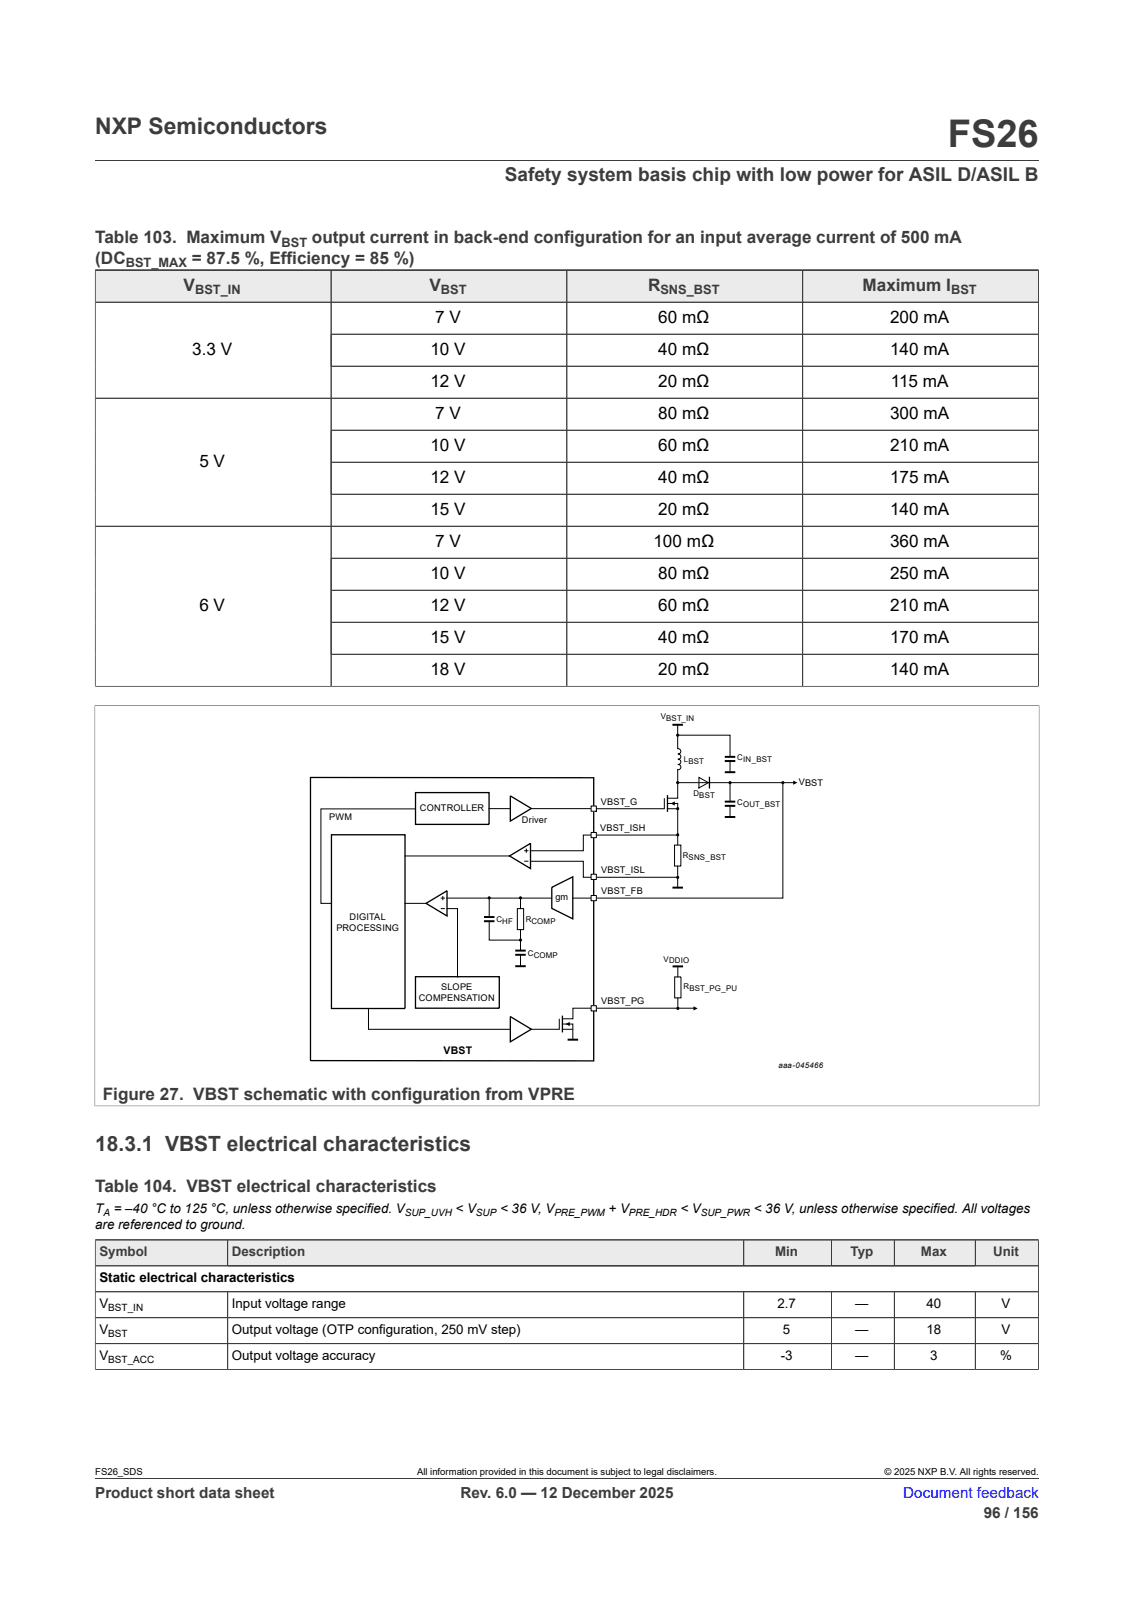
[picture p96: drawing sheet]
<svg xmlns="http://www.w3.org/2000/svg" width="210mm" height="297mm" viewBox="0 0 210 297" stroke-linecap="round" stroke-linejoin="round" font-family="sans-serif">
<defs><g id="words">
<text font-size="7.1" fill="#3c3c3c" x="175.5" y="27.2">FS26</text>
<text font-size="4.2" fill="#3c3c3c" x="17.6" y="24.8">NXP Semiconductors</text>
<text font-size="3.9" fill="#3c3c3c" x="17.6" y="213.2">18.3.1 VBST electrical characteristics</text>
<text font-size="3.5" fill="#3c3c3c" x="93.5" y="33.5">Safety system basis chip with low power for ASIL D/ASIL B</text>
<g font-size="3.2" fill="#3c3c3c">
<text x="17.6" y="45.1">Table 103. Maximum V</text>
<text x="57.8" y="45.1">output current in back-end configuration for an input average current of 500 mA</text>
<text x="17.6" y="48.9">(DC</text>
<text x="34" y="53.8">V</text>
<text x="35.5" y="48.9">= 87.5 %, Efficiency = 85 %)</text>
<text x="79.5" y="53.8">V</text>
<text x="120" y="53.8">R</text>
<text x="159.7" y="53.8">Maximum I</text>
<text x="19" y="203.6">Figure 27. VBST schematic with configuration from VPRE</text>
<text x="17.6" y="220.8">Table 104. VBST electrical characteristics</text>
</g>
<g font-size="3.2">
<text x="80.6" y="59.7">7 V</text>
<text x="121.9" y="59.7">60 mΩ</text>
<text x="164.8" y="59.7">200 mA</text>
<text x="35.6" y="65.7">3.3 V</text>
<text x="79.7" y="65.7">10 V</text>
<text x="121.9" y="65.7">40 mΩ</text>
<text x="164.8" y="65.7">140 mA</text>
<text x="79.7" y="71.6">12 V</text>
<text x="121.9" y="71.6">20 mΩ</text>
<text x="165" y="71.6">115 mA</text>
<text x="80.6" y="77.5">7 V</text>
<text x="121.9" y="77.5">80 mΩ</text>
<text x="164.8" y="77.5">300 mA</text>
<text x="79.7" y="83.4">10 V</text>
<text x="121.9" y="83.4">60 mΩ</text>
<text x="164.8" y="83.4">210 mA</text>
<text x="36.9" y="86.4">5 V</text>
<text x="79.7" y="89.4">12 V</text>
<text x="121.9" y="89.4">40 mΩ</text>
<text x="164.8" y="89.4">175 mA</text>
<text x="79.7" y="95.3">15 V</text>
<text x="121.9" y="95.3">20 mΩ</text>
<text x="164.8" y="95.3">140 mA</text>
<text x="80.6" y="101.2">7 V</text>
<text x="121" y="101.2">100 mΩ</text>
<text x="164.8" y="101.2">360 mA</text>
<text x="79.7" y="107.1">10 V</text>
<text x="121.9" y="107.1">80 mΩ</text>
<text x="164.8" y="107.1">250 mA</text>
<text x="36.9" y="113.1">6 V</text>
<text x="79.7" y="113.1">12 V</text>
<text x="121.9" y="113.1">60 mΩ</text>
<text x="164.8" y="113.1">210 mA</text>
<text x="79.7" y="119">15 V</text>
<text x="121.9" y="119">40 mΩ</text>
<text x="164.8" y="119">170 mA</text>
<text x="79.7" y="124.9">18 V</text>
<text x="121.9" y="124.9">20 mΩ</text>
<text x="164.8" y="124.9">140 mA</text>
</g>
<g font-size="2.8" fill="#3c3c3c">
<text x="17.6" y="277.3">Product short data sheet</text>
<text x="85.3" y="277.3">Rev. 6.0 — 12 December 2025</text>
<text x="182.2" y="281">96 / 156</text>
</g>
<text font-size="2.8" fill="#00f" x="167.3" y="277.3">Document feedback</text>
<g font-size="2.5">
<text x="17.6" y="224.7">T = –40 °C to 125 °C, unless otherwise specified. V</text>
<text x="17.6" y="227.6">are referenced to ground.</text>
<text x="84.4" y="224.7">&lt; V</text>
<text x="92.6" y="224.7">&lt; 36 V, V</text>
<text x="112.7" y="224.7">+ V</text>
<text x="126" y="224.7">&lt; V</text>
<text x="139.6" y="224.7">&lt; 36 V, unless otherwise specified. All voltages</text>
<text x="18.4" y="237.4">Static electrical characteristics</text>
<text x="18.4" y="242.2">V</text>
<text x="42.9" y="242.2">Input voltage range</text>
<text x="144" y="242.2">2.7</text>
<text x="158.4" y="242.2">—</text>
<text x="171.6" y="242.2">40</text>
<text x="185.5" y="242.2">V</text>
<text x="18.4" y="247">V</text>
<text x="18.4" y="251.8">V</text>
<text x="42.9" y="247">Output voltage (OTP configuration, 250 mV step)</text>
<text x="42.9" y="251.8">Output voltage accuracy</text>
<text x="144.6" y="251.8">-3</text>
<text x="145" y="247">5</text>
<text x="158.4" y="247">—</text>
<text x="158.4" y="251.8">—</text>
<text x="171.6" y="247">18</text>
<text x="172.3" y="251.8">3</text>
<text x="185.2" y="251.8">%</text>
<text x="185.5" y="247">V</text>
</g>
<g font-size="2.5" fill="#3c3c3c">
<text x="18.4" y="232.6">Symbol</text>
<text x="42.9" y="232.6">Description</text>
<text x="143.6" y="232.6">Min</text>
<text x="157.5" y="232.6">Typ</text>
<text x="170.5" y="232.6">Max</text>
<text x="183.9" y="232.6">Unit</text>
</g>
<g font-size="2.4" fill="#3c3c3c">
<text x="52.1" y="45.7">BST</text>
<text x="23.3" y="49.5">BST_MAX</text>
<text x="36.1" y="54.4">BST_IN</text>
<text x="81.6" y="54.4">BST</text>
<text x="122.3" y="54.4">SNS_BST</text>
<text x="176.1" y="54.4">BST</text>
</g>
<g font-size="1.9">
<text x="82.1" y="195.1">VBST</text>
<text x="19.1" y="225.1">A</text>
<text x="74.9" y="225.1">SUP_UVH</text>
<text x="88.1" y="225.1">SUP</text>
<text x="102.7" y="225.1">PRE_PWM</text>
<text x="116.5" y="225.1">PRE_HDR</text>
<text x="129.8" y="225.1">SUP_PWR</text>
<text x="20.1" y="242.7">BST_IN</text>
<text x="20.1" y="247.5">BST</text>
<text x="20.1" y="252.3">BST_ACC</text>
</g>
<g font-size="1.8">
<text x="17.6" y="273.1">FS26_SDS</text>
<text x="77.2" y="273.1">All information provided in this document is subject to legal disclaimers.</text>
<text x="163.8" y="273.1">© 2025 NXP B.V. All rights reserved.</text>
</g>
<g font-size="1.7">
<text x="111.3" y="149">VBST_G</text>
<text x="147.9" y="145.3">VBST</text>
<text x="61" y="151.8">PWM</text>
<text x="77.8" y="150.2">CONTROLLER</text>
<text x="96.7" y="152.3">Driver</text>
<text x="111.1" y="153.8">VBST_ISH</text>
<text x="111.3" y="161.6">VBST_ISL</text>
<text x="102.9" y="166.6">gm</text>
<text x="111.3" y="165.6">VBST_FB</text>
<text x="62.3" y="172.4">PROCESSING</text>
<text x="64.7" y="170.3">DIGITAL</text>
<text x="77.6" y="185.3">COMPENSATION</text>
<text x="81.7" y="183.3">SLOPE</text>
<text x="111.3" y="185.8">VBST_PG</text>
</g>
<g font-size="1.5">
<text x="122.4" y="133.1">VBST_IN</text>
<text x="126.7" y="141">LBST</text>
<text x="136.5" y="140.8">CIN_BST</text>
<text x="128.4" y="147.4">DBST</text>
<text x="136.5" y="149.1">COUT_BST</text>
<text x="126.4" y="158.9">RSNS_BST</text>
<text x="91.9" y="170.8">CHF</text>
<text x="97.4" y="170.8">RCOMP</text>
<text x="97.7" y="177">CCOMP</text>
<text x="122.8" y="178.1">VDDIO</text>
<text x="126.6" y="183.1">RBST_PG_PU</text>
<text x="144.2" y="197.8">aaa-045466</text>
</g>
</g></defs>
<path d="M17.6 29.7h174.8M17.6 50h174.7" fill="none" stroke="#3c3c3c" stroke-width=".19"/>
<path d="M17.7 50.1h43.5v5.8h-43.5z" fill="#ebebeb"/>
<path d="M17.6 50h43.7v6h-43.7z" fill="none" stroke="#3c3c3c" stroke-width=".19"/>
<path d="M61.4 50.1h43.5v5.8h-43.5z" fill="#ebebeb"/>
<path d="M61.3 50h43.7v6h-43.7z" fill="none" stroke="#3c3c3c" stroke-width=".19"/>
<path d="M105 50.1h43.6v5.8h-43.6z" fill="#ebebeb"/>
<path d="M105 50h43.6v6h-43.6z" fill="none" stroke="#3c3c3c" stroke-width=".19"/>
<path d="M148.7 50.1h43.5v5.8h-43.5z" fill="#ebebeb"/>
<g fill="none" stroke="#3c3c3c" stroke-width=".19">
<path d="M17.6 50.1v77M17.6 50h174.7v77.1M61.3 50.1v77M105 50.1v77M148.6 50v77.1M192.3 56h-174.7M17.6 73.7h174.7M61.3 61.9h131M61.3 67.8h131M61.3 79.7h131M17.6 97.4h174.7M61.3 85.6h131"/>
<path d="M61.3 91.5h131M61.3 103.4h131M61.3 109.3h131M61.3 115.2h131M17.5 130.7h175M17.6 127.1h174.8M17.6 130.6v74.2M61.3 121.1h131M192.4 130.6v74.2M17.5 204.8h175"/>
</g>
<path d="M57.5 144h52.4v52.4h-52.4zM61.4 154.6h13.6v32.1h-13.6zM76.9 146.8h13.7v5.8h-13.7zM94.4 158.5l3.8-2.3v4.6zM94.5 147.4l3.9 2.3-3.9 2.3zM131.4 143.9v2M78.9 167.3l3.9-2.4v4.7zM102.2 164.3l3.9-1.9v7.7l-3.9-1.9zM76.9 180.8h15.6v5.9h-15.6zM94.5 188.2l3.9 2.4-3.9 2.3z" fill="none" stroke="#000" stroke-width=".24"/>
<g fill="none" stroke="#000" stroke-width=".19">
<path d="M125.5 134.2v4.4a.49 .49 0 0 1 .6 .5 .49 .49 0 0 1-.5 .5 .49 .49 0 0 1 .5 .5 .49 .49 0 0 1-.5 .5 .49 .49 0 0 1 .5 .5 .49 .49 0 0 1-.5 .4 .49 .49 0 0 1 .5 .6 .49 .49 0 0 1-.6 .4M125.5 136.1h9.7v3.8M125.5 139.6h.2M75 158.5h19.4M76.9 149.8h-17.5v17.5h2M97.1 157.5h.8M97.1 159.5h.8M97.5 157.1v.8M98.2 159.5h9.8v2.9h17.5M124.9 156.5h1.2v3.9h-1.2zM125.5 154.6h-17.5v2.9h-9.8M125.5 140.6h.2"/>
<path d="M125.5 141.5h.2M125.5 144.9h21.4M129.4 143.9l1.8 1-1.8 1zM135.2 140.9v2.1M135.2 144.9v3.3M135.2 149.2v2.1M145 144.9v21.4h-39M75 167.3h3.9M81.6 168.2h.8M81.6 166.3h.8M82 165.9v.8M82.8 168.2h1.9v12.7"/>
<path d="M82.8 166.3h19.3M90.6 170.6v3.5h5.8M90.6 166.2v3.6M95.8 168.2h1.2v3.9h-1.2zM96.4 166.2v2M96.4 172.1v3.7M96.4 176.8v2.1M125.5 160.4v4M68.2 186.7v3.9h26.3"/>
<circle cx="90.6" cy="166.2" r=".19"/>
<circle cx="96.4" cy="174.1" r=".19"/>
<circle cx="96.4" cy="166.2" r=".19"/>
</g>
<g fill="none" stroke="#000" stroke-width=".36">
<path d="M124.5 134.2h2M134.2 140.1h2M134.2 140.9h2M134.2 143h2M134.2 148.4h2M134.2 149.2h2M134.2 151.3h2M89.6 169.8h2M89.6 170.6h2M95.4 176h2M95.4 176.8h2M95.4 178.9h2"/>
<path d="M124.5 164.4h2M105.1 192.5h2"/>
</g>
<g fill="#000">
<circle cx="90.6" cy="166.2" r=".19"/>
<circle cx="96.4" cy="174.1" r=".19"/>
<circle cx="96.4" cy="166.2" r=".19"/>
</g>
<path d="M109.5 165.8h.9v1h-.9z" fill="#fefefe"/>
<path d="M109.5 165.8h.9v1h-.9z" fill="none" stroke="#000" stroke-width=".19"/>
<path d="M109.5 154.1h.9v1h-.9z" fill="#fefefe"/>
<path d="M109.5 154.1h.9v1h-.9z" fill="none" stroke="#000" stroke-width=".19"/>
<path d="M109.5 161.9h.9v.9h-.9z" fill="#fefefe"/>
<g fill="none" stroke="#000" stroke-width=".19">
<path d="M90.6 149.7h3.8M98.4 149.7h11.1M109.5 161.9h.9v.9h-.9zM125.5 178.9v2M124.9 180.9h1.2v3.9h-1.2zM125.5 184.8v1.9"/>
<circle cx="125.5" cy="154.6" r=".19"/>
<circle cx="125.5" cy="149.7" r=".19"/>
<circle cx="125.5" cy="162.5" r=".19"/>
<circle cx="125.5" cy="186.7" r=".19"/>
</g>
<g fill="#000">
<circle cx="125.5" cy="154.6" r=".19"/>
<circle cx="125.5" cy="149.7" r=".19"/>
<circle cx="125.5" cy="162.5" r=".19"/>
<circle cx="125.5" cy="186.7" r=".19"/>
</g>
<path d="M124.6 178.9h1.9" fill="none" stroke="#000" stroke-width=".36"/>
<path d="M109.5 149.2h.9v1h-.9z" fill="#fefefe"/>
<g fill="none" stroke="#000" stroke-width=".19">
<path d="M109.5 149.2h.9v1h-.9zM123 147.8v1.9h-12.5M123.6 148.8h1.9v7.6M123.6 149.7h1.9M125.5 142.5v5.3h-1.9M103.6 188.6v2h-5.2M104.2 189.6h1.9v2.9M104.2 190.6h1.9M128.6 186.7h-22.5v1.9h-1.9"/>
<circle cx="125.5" cy="136.1" r=".19"/>
<circle cx="125.5" cy="144.9" r=".19"/>
<circle cx="135.2" cy="144.9" r=".19"/>
<circle cx="145" cy="144.9" r=".19"/>
</g>
<g fill="#000">
<path d="M124.2 148.8l.8-.4v.8zM146.9 144.5l.8 .4-.8 .4zM104.7 189.6l.8-.4v.8zM128.4 186.3l.8 .4-.8 .4z"/>
<circle cx="125.5" cy="136.1" r=".19"/>
<circle cx="125.5" cy="144.9" r=".19"/>
<circle cx="135.2" cy="144.9" r=".19"/>
<circle cx="145" cy="144.9" r=".19"/>
</g>
<path d="M123.6 147.2v3.1M104.2 188.1v3.1" fill="none" stroke="#000" stroke-width=".24"/>
<path d="M109.5 186.2h.9v1h-.9z" fill="#fefefe"/>
<path d="M109.5 186.2h.9v1h-.9z" fill="none" stroke="#000" stroke-width=".19"/>
<path d="M17.6 229.6h174.7" fill="none" stroke="#3c3c3c" stroke-width=".19"/>
<path d="M17.7 229.7h24.4v4.6h-24.4z" fill="#ebebeb"/>
<path d="M17.6 229.6h24.6v4.8h-24.6z" fill="none" stroke="#3c3c3c" stroke-width=".19"/>
<path d="M42.2 229.7h95.5v4.6h-95.5z" fill="#ebebeb"/>
<path d="M42.2 229.6h95.5v4.8h-95.5z" fill="none" stroke="#3c3c3c" stroke-width=".19"/>
<path d="M137.8 229.7h16.1v4.6h-16.1z" fill="#ebebeb"/>
<path d="M137.7 229.6h16.3v4.8h-16.3z" fill="none" stroke="#3c3c3c" stroke-width=".19"/>
<path d="M154 229.7h11.6v4.6h-11.6z" fill="#ebebeb"/>
<path d="M154 229.6h11.6v4.8h-11.6z" fill="none" stroke="#3c3c3c" stroke-width=".19"/>
<path d="M165.7 229.7h14.8v4.6h-14.8z" fill="#ebebeb"/>
<path d="M165.6 229.6h15v4.8h-15z" fill="none" stroke="#3c3c3c" stroke-width=".19"/>
<path d="M180.7 229.7h11.6v4.6h-11.6z" fill="#ebebeb"/>
<g fill="none" stroke="#3c3c3c" stroke-width=".19">
<path d="M17.6 234.4h174.7M17.6 239.2h174.7M17.6 229.7v24M17.6 229.6h174.7v24.1M42.2 239.2v14.4M42.2 229.7v4.6M137.7 229.7v4.6M137.7 239.2v14.4M154 229.7v4.6M154 239.2v14.4M165.6 229.7v4.6M165.6 239.2v14.4"/>
<path d="M180.6 229.6v4.8M180.6 239.2v14.4M17.6 253.6h174.8M17.6 244h174.7M192.3 248.8h-174.7M17.6 273.8h174.8"/>
</g>
<use href="#words"/>
</svg>
